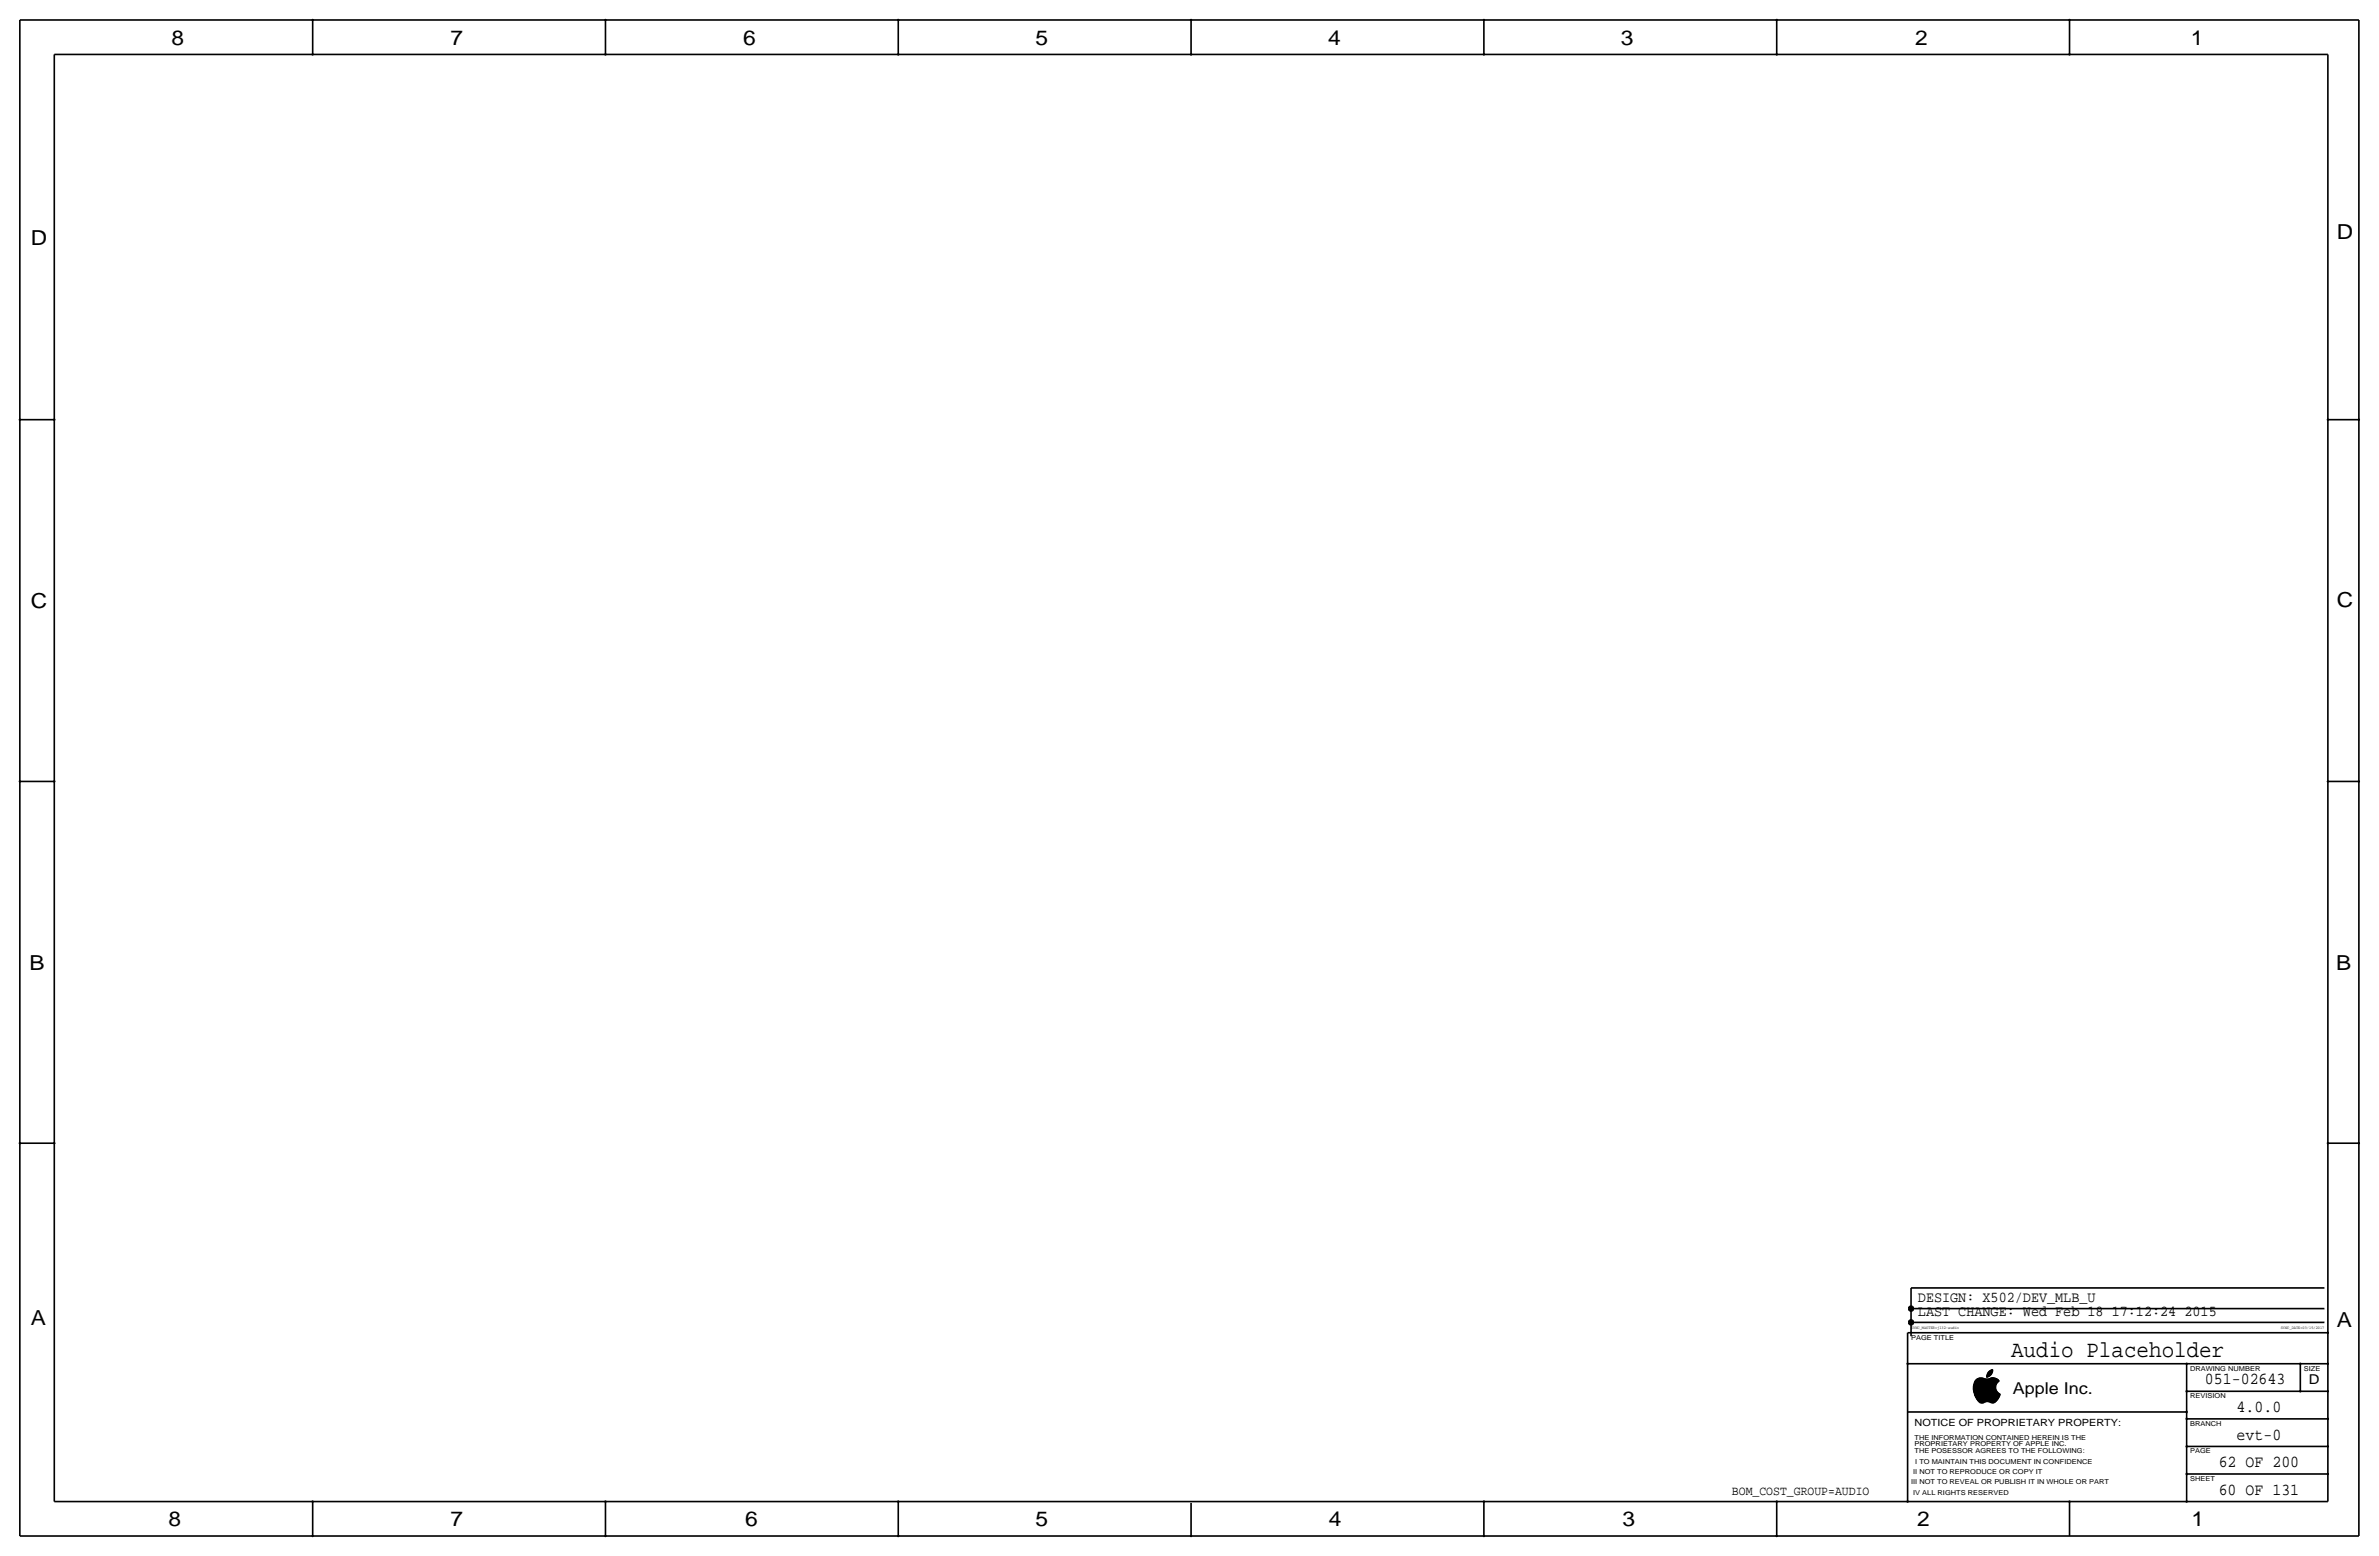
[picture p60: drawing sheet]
<svg xmlns="http://www.w3.org/2000/svg" width="877mm" height="574mm" viewBox="0 0 877 574" stroke-linecap="round" stroke-linejoin="round" font-family="sans-serif">
<defs><g id="words">
<text font-size="8.6" x="741.4" y="500.1">Audio Placeholder</text>
<g font-size="7.6">
<text x="63.2" y="16.5">8</text>
<text x="166.1" y="16.5">7</text>
<text x="274" y="16.5">6</text>
<text x="381.7" y="16.5">5</text>
<text x="489.7" y="16.5">4</text>
<text x="597.6" y="16.5">3</text>
<text x="706.1" y="16.5">2</text>
<text x="807.7" y="16.5">1</text>
<text x="861.5" y="88.1">D</text>
<text x="11.4" y="90.4">D</text>
<text x="11.4" y="224.3">C</text>
<text x="861.5" y="223.8">C</text>
<text x="10.8" y="357.6">B</text>
<text x="861.3" y="357.4">B</text>
<text x="11.3" y="488.4">A</text>
<text x="861.5" y="489.2">A</text>
<text x="62.2" y="562.6">8</text>
<text x="166" y="562.6">7</text>
<text x="274.8" y="562.6">6</text>
<text x="381.7" y="562.6">5</text>
<text x="489.9" y="562.6">4</text>
<text x="598.1" y="562.6">3</text>
<text x="706.8" y="562.6">2</text>
<text x="807.9" y="562.6">1</text>
</g>
<g font-size="6.2">
<text x="812.9" y="510.3">051-02643</text>
<text x="824.6" y="520.4">4.0.0</text>
<text x="824.6" y="530.6">evt-0</text>
<text x="818" y="540.8">62 OF 200</text>
<text x="818" y="550.9">60 OF 131</text>
</g>
<text font-size="6" x="742.1" y="513.9">Apple Inc.</text>
<g font-size="5.6">
<text x="707.1" y="479.8">DESIGN: X502/DEV_MLB_U</text>
<text x="707.1" y="484.9">LAST CHANGE: Wed Feb 18 17:12:24 2015</text>
</g>
<text font-size="5" x="851.2" y="510.3">D</text>
<text font-size="4.7" x="638.5" y="550.9">BOM_COST_GROUP=AUDIO</text>
<text font-size="3.7" x="705.8" y="525.5">NOTICE OF PROPRIETARY PROPERTY:</text>
<g font-size="2.5">
<text x="704.5" y="493.8">PAGE TITLE</text>
<text x="807.4" y="505.2">DRAWING NUMBER</text>
<text x="849.3" y="505.2">SIZE</text>
<text x="807.4" y="515.4">REVISION</text>
<text x="807.4" y="525.5">BRANCH</text>
<text x="705.8" y="533.1">PROPRIETARY PROPERTY OF APPLE INC.</text>
<text x="705.8" y="530.6">THE INFORMATION CONTAINED HEREIN IS THE</text>
<text x="705.8" y="535.7">THE POSESSOR AGREES TO THE FOLLOWING:</text>
<text x="706.1" y="539.5">I TO MAINTAIN THIS DOCUMENT IN CONFIDENCE</text>
<text x="807.4" y="535.7">PAGE</text>
<text x="705.3" y="543.3">II NOT TO REPRODUCE OR COPY IT</text>
<text x="807.4" y="545.8">SHEET</text>
<text x="704.5" y="547.1">III NOT TO REVEAL OR PUBLISH IT IN WHOLE OR PART</text>
<text x="705.3" y="550.9">IV ALL RIGHTS RESERVED</text>
</g>
<g font-size="1.5">
<text x="704.5" y="490">SYNC_MASTER=j132-audio</text>
<text x="840.9" y="490">SYNC_DATE=03/15/2017</text>
</g>
</g></defs>
<g fill="none" stroke="#000" stroke-width=".6" stroke-linecap="butt">
<path d="M7.3 7.4v558.8zM7.3 7.4h862.3zM115.3 7.4v12.7zM223.2 7.4v12.7zM331.2 7.4v12.7zM439.1 7.4v12.7zM547.1 7.4v12.7zM655 7.4v12.7zM763 7.4v12.7zM869.6 7.4v558.8zM20 20.1v533.4zM20 20.1h838.2z"/>
<path d="M858.2 20.1v533.4zM7.3 154.7h12.7zM858.2 154.7h11.4zM7.3 288h12.7zM858.2 288h11.4zM7.3 421.4h12.7zM858.2 421.4h11.4zM704.5 474.7v7.6zM704.5 474.7h152.4zM703.3 491.2v62.3zM703.3 491.2h154.9zM704.5 487.4h152.4z"/>
<path d="M704.5 482.3v5.1zM704.5 487.4v5.1zM704.5 482.3h152.4zM703.3 502.7h154.9zM806.1 502.7v50.8zM806.1 512.8h52.1zM848.1 502.7v10.1zM703.3 520.4h102.8zM806.1 533.1h52.1zM806.1 523h52.1zM20 553.5h838.2zM115.3 553.5v12.7z"/>
<path d="M223.2 553.5v12.7zM331.2 553.5v12.7zM439.1 554v12.2zM547.1 553.5v12.7zM655 553.5v12.7zM763 553.5v12.7zM806.1 543.3h52.1zM7.3 566.2h862.3z"/>
</g>
<g fill="#000" stroke="#000" stroke-width=".37">
<path d="M115.1 7.2h.4v.3h-.4zM115.1 19.9h.4v.3h-.4zM223 7.2h.4v.3h-.4zM223 19.9h.4v.3h-.4zM331 19.9h.4v.3h-.4zM331 7.2h.4v.3h-.4zM438.9 7.2h.4v.3h-.4zM438.9 19.9h.4v.3h-.4zM546.9 7.2h.4v.3h-.4zM546.9 19.9h.4v.3h-.4zM654.8 19.9h.4v.3h-.4zM654.8 7.2h.4v.3h-.4z"/>
<path d="M762.8 19.9h.4v.3h-.4zM762.8 7.2h.4v.3h-.4zM7.1 154.5h.4v.4h-.4zM19.8 154.5h.4v.4h-.4zM858 154.5h.4v.4h-.4zM869.5 154.5h.3v.4h-.3zM7.1 287.9h.4v.3h-.4zM19.8 287.9h.4v.3h-.4zM858 287.9h.4v.3h-.4zM869.5 287.9h.3v.3h-.3zM7.1 421.2h.4v.4h-.4zM19.8 421.2h.4v.4h-.4z"/>
<path d="M858 421.2h.4v.4h-.4zM869.5 421.2h.3v.4h-.3zM858 491.1h.4v.3h-.4zM703.1 502.5h.4v.3h-.4zM806 502.5h.3v.3h-.3zM806 512.7h.3v.3h-.3zM847.9 512.7h.3v.3h-.3zM847.9 502.5h.3v.3h-.3zM858 502.5h.4v.3h-.4zM858 512.7h.4v.3h-.4zM806 520.3h.3v.3h-.3zM806 522.8h.3v.4h-.3z"/>
<path d="M806 533h.3v.3h-.3zM858 522.8h.4v.4h-.4zM858 533h.4v.3h-.4zM115.1 553.3h.4v.3h-.4zM223 553.3h.4v.3h-.4zM331 553.3h.4v.3h-.4zM546.9 553.3h.4v.3h-.4zM654.8 553.3h.4v.3h-.4zM703.1 553.3h.4v.3h-.4zM762.8 553.3h.4v.3h-.4zM806 543.1h.3v.4h-.3zM806 553.3h.3v.3h-.3z"/>
<path d="M858 543.1h.4v.4h-.4zM115.1 566h.4v.3h-.4zM223 566h.4v.3h-.4zM331 566h.4v.3h-.4zM438.9 566h.4v.3h-.4zM546.9 566h.4v.3h-.4zM654.8 566h.4v.3h-.4z"/>
<circle cx="704.5" cy="487.4" r="1.02"/>
<circle cx="704.5" cy="482.3" r="1.02"/>
</g>
<g fill="none" stroke="#000" stroke-width=".37">
<path d="M727.5 512.2h8.4zM727.5 512.3h8.4zM727.5 512.4h8.5zM727.5 511.2h8.2zM727.5 511.3h8.2zM727.5 511.5h8.2zM727.5 511.4h8.2zM727.5 512h8.3zM727.5 512.1h8.3zM727.5 511.7h8.3zM727.5 511.8h8.3zM727.5 511.6h8.3z"/>
<path d="M727.5 511.9h8.3zM727.5 511.1h8.3zM727.6 512.8h8.6zM727.6 510.8h8.2zM727.6 511h8.2zM727.6 510.9h8.2zM727.6 510.7h8.2zM727.6 512.5h8.4zM727.6 512.6h8.4zM727.6 512.7h8.5zM727.6 512.9h8.6zM727.6 510.6h8.3z"/>
<path d="M727.6 510.5h8.3zM727.6 513h8.7zM727.6 513.1h8.8zM727.7 513.2h8.8zM727.7 510.2h8.3zM727.7 510.4h8.2zM727.7 510.3h8.3zM727.7 513.4h9.1zM727.7 513.3h9zM727.7 510.1h8.3zM727.8 509.9h8.4zM727.8 513.5h9.1z"/>
<path d="M727.8 510h8.3zM727.8 513.6h9.2zM727.8 513.8h9.6zM727.8 509.8h8.5zM727.8 513.7h9.4zM727.9 513.9h9.5zM727.9 509.7h8.4zM727.9 509.6h8.5zM727.9 514.1h9.5zM727.9 514h9.5zM728 514.2h9.4zM728 509.5h8.5z"/>
<path d="M728 509.4h8.6zM728 509.3h8.7zM728 514.4h9.3zM728.1 509.2h8.8zM728.1 514.5h9.2zM728.1 514.6h9.1zM728.1 509.1h8.9zM728.2 514.7h9zM728.2 509h8.8zM728.2 514.8h9zM728.3 514.9h8.8zM728.3 508.9h8.7z"/>
<path d="M728.3 515h8.8zM728.3 508.8h8.6zM728.3 515.1h8.7zM728.4 508.7h8.4zM728.4 515.2h8.6zM728.5 515.3h8.4zM728.5 515.4h8.4zM728.5 508.6h8.2zM728.6 515.5h8.2zM728.6 508.5h7.9zM728.7 515.6h8zM728.7 515.7h8z"/>
<path d="M728.7 508.4h7.7zM728.8 515.8h7.7zM728.9 515.9h7.6zM728.9 508.3h3.1zM728.9 516h7.5zM729 508.2h2.6zM729 516.1h7.3zM729.1 516.2h7.1zM729.2 516.3h6.9zM729.2 508.1a4.7 4.7 0 0 0-1.2 6.3l1.8 2.6 .8 .2 1-.3M729.3 508.1h2.1zM729.3 516.4h6.7z"/>
<path d="M729.4 516.5h6.5zM729.5 516.6h6.3zM729.6 516.7h2.5zM729.6 507.9h1.4zM729.7 516.8h2.1zM729.8 516.9h1.9zM729.9 517h1.6zM730.2 517.1h1zM732.4 507.5h.6zM732.4 507.6h.4zM732.4 507.4h.8zM732.4 507.3h1z"/>
<path d="M732.4 507.1h1.3zM732.4 507h1.4zM732.4 507.2h1.2zM732.5 506.9h1.4zM732.5 506.8h1.5zM732.5 506.6h1.7zM732.5 506.7h1.6zM732.6 506.5h1.7zM732.6 506.4h1.7zM732.7 506.3h1.7zM732.7 506.2h1.7zM732.8 506.1h1.7z"/>
<path d="M732.8 506h1.7zM732.9 505.9h1.6zM733 505.8h1.6zM733.1 505.7h1.5zM733.1 508.3h3.1zM733.2 505.6h1.4zM733.2 516.7h2.5zM733.3 505.5h1.4zM733.4 508.2h2.6zM733.4 505.4h1.3zM733.6 505.3h1.1zM733.6 516.8h2z"/>
<path d="M733.6 508.1a2.99 2.99 0 0 1 3.5 1 2.71 2.71 0 0 0-1.3 2.5 2.71 2.71 0 0 0 1.7 2.3 3.5 3.5 0 0 1-3.1 3.2l-1.6-.4-1.1 .2M733.7 508.1h2.1zM733.7 508.1l-1.3 .2-1.9-.4-1.3 .2M733.7 505.2h1zM733.8 516.9h1.7zM733.9 505.1h.8zM733.9 507.9h1.6zM734 517h1.3zM734.1 505h.6zM734.3 507.8h.8zM734.3 504.9h.4zM734.3 517.1h.7z"/>
<path d="M734.7 504.7a2.81 2.81 0 0 0-2.3 3 2.71 2.71 0 0 0 2.3-2.9"/>
</g>
<use href="#words"/>
</svg>
